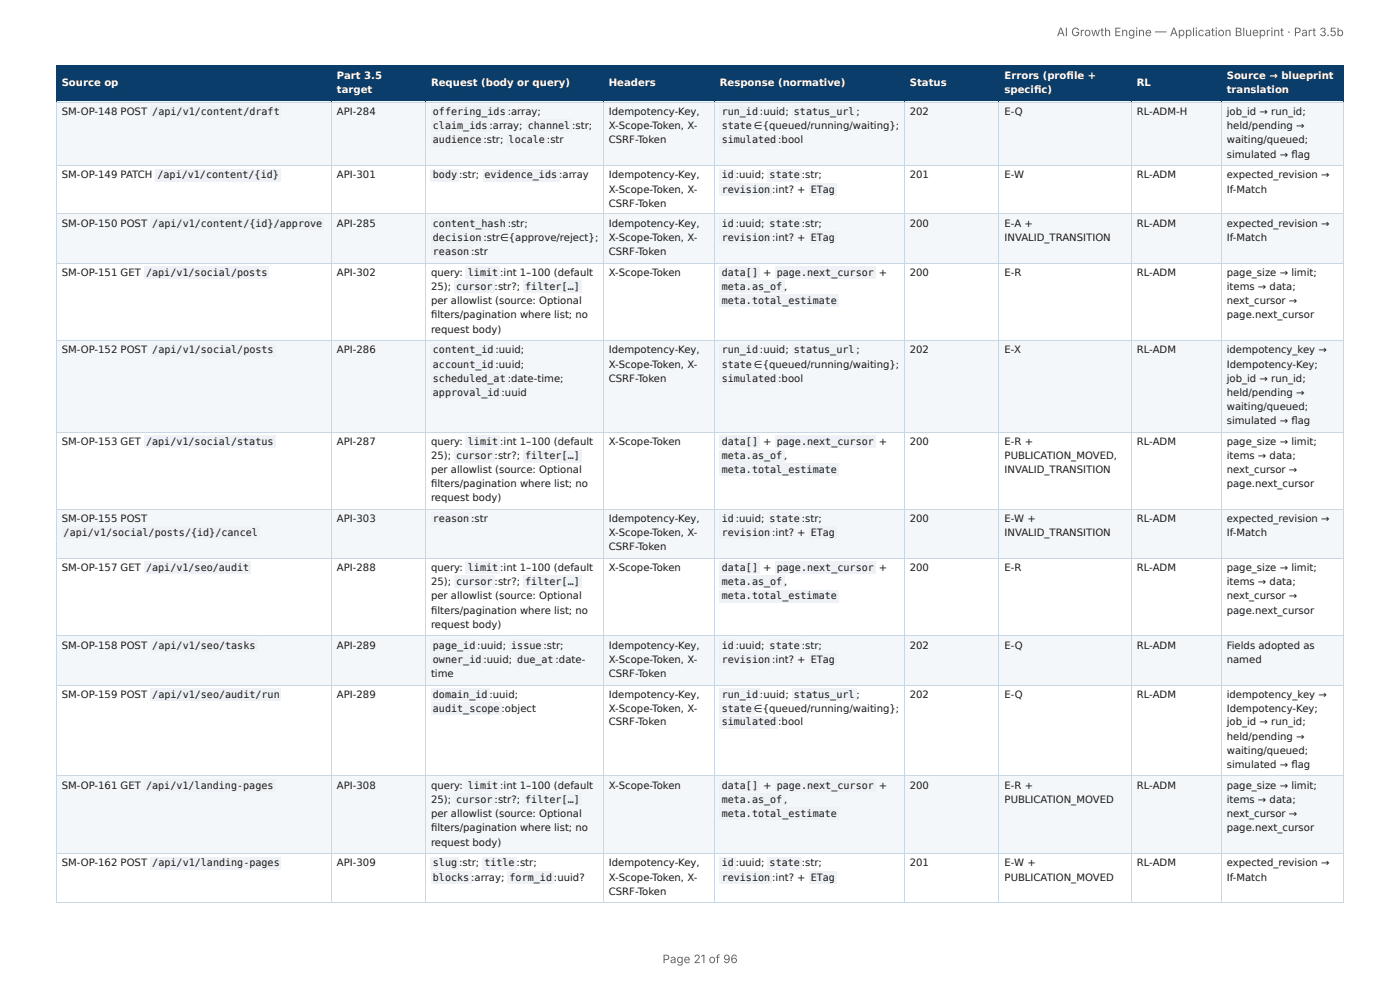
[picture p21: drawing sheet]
<svg xmlns="http://www.w3.org/2000/svg" width="297mm" height="210mm" viewBox="0 0 297 210" stroke-linecap="round" stroke-linejoin="round" font-family="sans-serif">
<defs><g id="words">
<g font-size="2.5" fill="#666">
<text x="224.5" y="7.7">AI Growth Engine — Application Blueprint · Part 3.5b</text>
<text x="140.7" y="204.5">Page 21 of 96</text>
</g>
<g font-size="2.1" fill="#fff">
<text x="71.6" y="16.8">Part 3.5</text>
<text x="213.4" y="16.8">Errors (profi le +</text>
<text x="260.6" y="16.8">Source → blueprint</text>
<text x="13.1" y="18.2">Source op</text>
<text x="71.6" y="19.8">target</text>
<text x="91.5" y="18.2">Request (body or query)</text>
<text x="129.3" y="18.2">Headers</text>
<text x="152.9" y="18.2">Response (normative)</text>
<text x="193.2" y="18.2">Status</text>
<text x="213.4" y="19.8">specifi c)</text>
<text x="241.5" y="18.2">RL</text>
<text x="260.6" y="19.8">translation</text>
</g>
<g font-size="2.1" fill="#1a1a1a">
<text x="13.1" y="24.4">SM-OP-148 POST</text>
<text x="32.4" y="24.4">/api/v1/content/draft</text>
<text x="71.6" y="24.4">API-284</text>
<text x="91.9" y="24.4">offering_ids</text>
<text x="91.9" y="27.4">claim_ids</text>
<text x="104" y="27.4">:array;</text>
<text x="107.8" y="24.4">:array;</text>
<text x="112.1" y="27.4">channel</text>
<text x="121.5" y="27.4">:str;</text>
<text x="129.3" y="24.4">Idempotency-Key,</text>
<text x="129.3" y="27.4">X-Scope-Token, X-</text>
<text x="153.3" y="24.4">run_id :uuid;</text>
<text x="153.3" y="27.4">state ∈{queued/running/waiting};</text>
<text x="168.6" y="24.4">status_url ;</text>
<text x="193.2" y="24.4">202</text>
<text x="213.4" y="24.4">E-Q</text>
<text x="241.5" y="24.4">RL-ADM-H</text>
<text x="260.6" y="24.4">job_id → run_id;</text>
<text x="260.6" y="27.4">held/pending →</text>
<text x="91.9" y="30.4">audience :str;</text>
<text x="108" y="30.4">locale :str</text>
<text x="129.3" y="30.4">CSRF-Token</text>
<text x="153.3" y="30.4">simulated</text>
<text x="165.3" y="30.4">:bool</text>
<text x="260.6" y="30.4">waiting/queued;</text>
<text x="260.6" y="33.5">simulated → fl ag</text>
<text x="13.1" y="37.9">SM-OP-149 PATCH</text>
<text x="33.4" y="37.9">/api/v1/content/{id}</text>
<text x="71.6" y="37.9">API-301</text>
<text x="91.9" y="37.9">body :str;</text>
<text x="102.9" y="37.9">evidence_ids :array</text>
<text x="129.3" y="37.9">Idempotency-Key,</text>
<text x="129.3" y="40.9">X-Scope-Token, X-</text>
<text x="153.3" y="37.9">id</text>
<text x="153.3" y="40.9">revision :int? +</text>
<text x="156.3" y="37.9">:uuid;</text>
<text x="163.5" y="37.9">state</text>
<text x="170.3" y="37.9">:str;</text>
<text x="172.2" y="40.9">ETag</text>
<text x="193.2" y="37.9">201</text>
<text x="213.4" y="37.9">E-W</text>
<text x="241.5" y="37.9">RL-ADM</text>
<text x="260.6" y="37.9">expected_revision →</text>
<text x="260.6" y="40.9">If-Match</text>
<text x="129.3" y="43.9">CSRF-Token</text>
<text x="13.1" y="48.1">SM-OP-150 POST</text>
<text x="32.4" y="48.1">/api/v1/content/{id}/approve</text>
<text x="71.6" y="48.1">API-285</text>
<text x="91.9" y="48.1">content_hash</text>
<text x="91.9" y="51.1">decision :str∈{approve/reject};</text>
<text x="107.8" y="48.1">:str;</text>
<text x="129.3" y="48.1">Idempotency-Key,</text>
<text x="129.3" y="51.1">X-Scope-Token, X-</text>
<text x="153.3" y="48.1">id</text>
<text x="153.3" y="51.1">revision :int? +</text>
<text x="156.3" y="48.1">:uuid;</text>
<text x="163.5" y="48.1">state</text>
<text x="170.3" y="48.1">:str;</text>
<text x="172.2" y="51.1">ETag</text>
<text x="193.2" y="48.1">200</text>
<text x="213.4" y="48.1">E-A +</text>
<text x="213.4" y="51.1">INVALID_TRANSITION</text>
<text x="241.5" y="48.1">RL-ADM</text>
<text x="260.6" y="48.1">expected_revision →</text>
<text x="260.6" y="51.1">If-Match</text>
<text x="13.1" y="58.6">SM-OP-151 GET</text>
<text x="31" y="58.6">/api/v1/social/posts</text>
<text x="71.6" y="58.6">API-302</text>
<text x="91.5" y="58.6">query:</text>
<text x="91.9" y="54.2">reason :str</text>
<text x="99.4" y="58.6">limit</text>
<text x="106.2" y="58.6">:int 1–100 (default</text>
<text x="129.3" y="54.2">CSRF-Token</text>
<text x="129.3" y="58.6">X-Scope-Token</text>
<text x="153.3" y="58.6">data[]</text>
<text x="162.1" y="58.6">+</text>
<text x="165" y="58.6">page.next_cursor</text>
<text x="186.7" y="58.6">+</text>
<text x="193.2" y="58.6">200</text>
<text x="213.4" y="58.6">E-R</text>
<text x="241.5" y="58.6">RL-ADM</text>
<text x="260.6" y="58.6">page_size → limit;</text>
<text x="91.5" y="61.6">25);</text>
<text x="91.5" y="64.6">per allowlist (source: Optional</text>
<text x="96.9" y="61.6">cursor :</text>
<text x="105.8" y="61.6">str?;</text>
<text x="111.6" y="61.6">filter[…]</text>
<text x="153.3" y="61.6">meta.as_of ,</text>
<text x="153.3" y="64.6">meta.total_estimate</text>
<text x="260.6" y="61.6">items → data;</text>
<text x="260.6" y="64.6">next_cursor →</text>
<text x="91.5" y="67.6">fi lters/pagination where list; no</text>
<text x="91.5" y="70.6">request body)</text>
<text x="260.6" y="67.6">page.next_cursor</text>
<text x="13.1" y="75.1">SM-OP-152 POST</text>
<text x="32.4" y="75.1">/api/v1/social/posts</text>
<text x="71.6" y="75.1">API-286</text>
<text x="91.9" y="75.1">content_id</text>
<text x="105.2" y="75.1">:uuid;</text>
<text x="129.3" y="75.1">Idempotency-Key,</text>
<text x="153.3" y="75.1">run_id :uuid;</text>
<text x="168.6" y="75.1">status_url ;</text>
<text x="193.2" y="75.1">202</text>
<text x="213.4" y="75.1">E-X</text>
<text x="241.5" y="75.1">RL-ADM</text>
<text x="260.6" y="75.1">idempotency_key →</text>
<text x="91.9" y="78.1">account_id</text>
<text x="91.9" y="81.1">scheduled_at</text>
<text x="105.2" y="78.1">:uuid;</text>
<text x="107.8" y="81.1">:date-time;</text>
<text x="129.3" y="78.1">X-Scope-Token, X-</text>
<text x="129.3" y="81.1">CSRF-Token</text>
<text x="153.3" y="78.1">state ∈{queued/running/waiting};</text>
<text x="153.3" y="81.1">simulated</text>
<text x="165.3" y="81.1">:bool</text>
<text x="260.6" y="78.1">Idempotency-Key;</text>
<text x="260.6" y="81.1">job_id → run_id;</text>
<text x="91.9" y="84.1">approval_id :uuid</text>
<text x="260.6" y="84.1">held/pending →</text>
<text x="260.6" y="87.1">waiting/queued;</text>
<text x="13.1" y="94.5">SM-OP-153 GET</text>
<text x="31" y="94.5">/api/v1/social/status</text>
<text x="71.6" y="94.5">API-287</text>
<text x="91.5" y="94.5">query:</text>
<text x="99.4" y="94.5">limit</text>
<text x="106.2" y="94.5">:int 1–100 (default</text>
<text x="129.3" y="94.5">X-Scope-Token</text>
<text x="153.3" y="94.5">data[]</text>
<text x="162.1" y="94.5">+</text>
<text x="165" y="94.5">page.next_cursor</text>
<text x="186.7" y="94.5">+</text>
<text x="193.2" y="94.5">200</text>
<text x="213.4" y="94.5">E-R +</text>
<text x="241.5" y="94.5">RL-ADM</text>
<text x="260.6" y="90.1">simulated → fl ag</text>
<text x="260.6" y="94.5">page_size → limit;</text>
<text x="91.5" y="97.6">25);</text>
<text x="91.5" y="100.4">per allowlist (source: Optional</text>
<text x="96.9" y="97.6">cursor :</text>
<text x="105.8" y="97.6">str?;</text>
<text x="111.6" y="97.6">filter[…]</text>
<text x="153.3" y="97.6">meta.as_of ,</text>
<text x="153.3" y="100.4">meta.total_estimate</text>
<text x="213.4" y="97.6">PUBLICATION_MOVED,</text>
<text x="213.4" y="100.4">INVALID_TRANSITION</text>
<text x="260.6" y="97.6">items → data;</text>
<text x="260.6" y="100.4">next_cursor →</text>
<text x="91.5" y="103.4">fi lters/pagination where list; no</text>
<text x="91.5" y="106.4">request body)</text>
<text x="260.6" y="103.4">page.next_cursor</text>
<text x="13.1" y="110.8">SM-OP-155 POST</text>
<text x="13.5" y="113.8">/api/v1/social/posts/{id}/cancel</text>
<text x="71.6" y="110.8">API-303</text>
<text x="91.9" y="110.8">reason :str</text>
<text x="129.3" y="110.8">Idempotency-Key,</text>
<text x="129.3" y="113.8">X-Scope-Token, X-</text>
<text x="153.3" y="110.8">id</text>
<text x="153.3" y="113.8">revision :int? +</text>
<text x="156.3" y="110.8">:uuid;</text>
<text x="163.5" y="110.8">state</text>
<text x="170.3" y="110.8">:str;</text>
<text x="172.2" y="113.8">ETag</text>
<text x="193.2" y="110.8">200</text>
<text x="213.4" y="110.8">E-W +</text>
<text x="213.4" y="113.8">INVALID_TRANSITION</text>
<text x="241.5" y="110.8">RL-ADM</text>
<text x="260.6" y="110.8">expected_revision →</text>
<text x="260.6" y="113.8">If-Match</text>
<text x="129.3" y="116.9">CSRF-Token</text>
<text x="13.1" y="121.3">SM-OP-157 GET</text>
<text x="31" y="121.3">/api/v1/seo/audit</text>
<text x="71.6" y="121.3">API-288</text>
<text x="91.5" y="121.3">query:</text>
<text x="91.5" y="124.3">25);</text>
<text x="96.9" y="124.3">cursor :</text>
<text x="99.4" y="121.3">limit</text>
<text x="105.8" y="124.3">str?;</text>
<text x="106.2" y="121.3">:int 1–100 (default</text>
<text x="111.6" y="124.3">filter[…]</text>
<text x="129.3" y="121.3">X-Scope-Token</text>
<text x="153.3" y="121.3">data[]</text>
<text x="153.3" y="124.3">meta.as_of ,</text>
<text x="162.1" y="121.3">+</text>
<text x="165" y="121.3">page.next_cursor</text>
<text x="186.7" y="121.3">+</text>
<text x="193.2" y="121.3">200</text>
<text x="213.4" y="121.3">E-R</text>
<text x="241.5" y="121.3">RL-ADM</text>
<text x="260.6" y="121.3">page_size → limit;</text>
<text x="260.6" y="124.3">items → data;</text>
<text x="91.5" y="127.3">per allowlist (source: Optional</text>
<text x="91.5" y="130.3">fi lters/pagination where list; no</text>
<text x="153.3" y="127.3">meta.total_estimate</text>
<text x="260.6" y="127.3">next_cursor →</text>
<text x="260.6" y="130.3">page.next_cursor</text>
<text x="13.1" y="137.8">SM-OP-158 POST</text>
<text x="32.4" y="137.8">/api/v1/seo/tasks</text>
<text x="71.6" y="137.8">API-289</text>
<text x="91.5" y="133.3">request body)</text>
<text x="91.9" y="137.8">page_id</text>
<text x="101.4" y="137.8">:uuid;</text>
<text x="108.6" y="137.8">issue</text>
<text x="115.4" y="137.8">:str;</text>
<text x="129.3" y="137.8">Idempotency-Key,</text>
<text x="153.3" y="137.8">id</text>
<text x="156.3" y="137.8">:uuid;</text>
<text x="163.5" y="137.8">state</text>
<text x="170.3" y="137.8">:str;</text>
<text x="193.2" y="137.8">202</text>
<text x="213.4" y="137.8">E-Q</text>
<text x="241.5" y="137.8">RL-ADM</text>
<text x="260.6" y="137.8">Fields adopted as</text>
<text x="91.5" y="143.8">time</text>
<text x="91.9" y="140.8">owner_id :uuid;</text>
<text x="109.9" y="140.8">due_at :date-</text>
<text x="129.3" y="140.8">X-Scope-Token, X-</text>
<text x="129.3" y="143.8">CSRF-Token</text>
<text x="153.3" y="140.8">revision :int? +</text>
<text x="172.2" y="140.8">ETag</text>
<text x="260.6" y="140.8">named</text>
<text x="13.1" y="148.2">SM-OP-159 POST</text>
<text x="32.4" y="148.2">/api/v1/seo/audit/run</text>
<text x="71.6" y="148.2">API-289</text>
<text x="91.9" y="148.2">domain_id</text>
<text x="104" y="148.2">:uuid;</text>
<text x="129.3" y="148.2">Idempotency-Key,</text>
<text x="153.3" y="148.2">run_id :uuid;</text>
<text x="168.6" y="148.2">status_url ;</text>
<text x="193.2" y="148.2">202</text>
<text x="213.4" y="148.2">E-Q</text>
<text x="241.5" y="148.2">RL-ADM</text>
<text x="260.6" y="148.2">idempotency_key →</text>
<text x="91.9" y="151.2">audit_scope :object</text>
<text x="129.3" y="151.2">X-Scope-Token, X-</text>
<text x="129.3" y="154">CSRF-Token</text>
<text x="153.3" y="151.2">state ∈{queued/running/waiting};</text>
<text x="153.3" y="154">simulated</text>
<text x="165.3" y="154">:bool</text>
<text x="260.6" y="151.2">Idempotency-Key;</text>
<text x="260.6" y="154">job_id → run_id;</text>
<text x="260.6" y="157">held/pending →</text>
<text x="260.6" y="160.1">waiting/queued;</text>
<text x="13.1" y="167.5">SM-OP-161 GET</text>
<text x="31" y="167.5">/api/v1/landing-pages</text>
<text x="71.6" y="167.5">API-308</text>
<text x="91.5" y="167.5">query:</text>
<text x="99.4" y="167.5">limit</text>
<text x="106.2" y="167.5">:int 1–100 (default</text>
<text x="129.3" y="167.5">X-Scope-Token</text>
<text x="153.3" y="167.5">data[]</text>
<text x="162.1" y="167.5">+</text>
<text x="165" y="167.5">page.next_cursor</text>
<text x="186.7" y="167.5">+</text>
<text x="193.2" y="167.5">200</text>
<text x="213.4" y="167.5">E-R +</text>
<text x="241.5" y="167.5">RL-ADM</text>
<text x="260.6" y="163.1">simulated → fl ag</text>
<text x="260.6" y="167.5">page_size → limit;</text>
<text x="91.5" y="170.5">25);</text>
<text x="91.5" y="173.5">per allowlist (source: Optional</text>
<text x="96.9" y="170.5">cursor :</text>
<text x="105.8" y="170.5">str?;</text>
<text x="111.6" y="170.5">filter[…]</text>
<text x="153.3" y="170.5">meta.as_of ,</text>
<text x="153.3" y="173.5">meta.total_estimate</text>
<text x="213.4" y="170.5">PUBLICATION_MOVED</text>
<text x="260.6" y="170.5">items → data;</text>
<text x="260.6" y="173.5">next_cursor →</text>
<text x="91.5" y="176.5">fi lters/pagination where list; no</text>
<text x="91.5" y="179.6">request body)</text>
<text x="260.6" y="176.5">page.next_cursor</text>
<text x="13.1" y="184">SM-OP-162 POST</text>
<text x="32.4" y="184">/api/v1/landing-pages</text>
<text x="71.6" y="184">API-309</text>
<text x="91.9" y="184">slug :str;</text>
<text x="102.9" y="184">title :str;</text>
<text x="129.3" y="184">Idempotency-Key,</text>
<text x="153.3" y="184">id</text>
<text x="156.3" y="184">:uuid;</text>
<text x="163.5" y="184">state</text>
<text x="170.3" y="184">:str;</text>
<text x="193.2" y="184">201</text>
<text x="213.4" y="184">E-W +</text>
<text x="241.5" y="184">RL-ADM</text>
<text x="260.6" y="184">expected_revision →</text>
<text x="91.9" y="187">blocks :array;</text>
<text x="108.2" y="187">form_id</text>
<text x="117.7" y="187">:uuid?</text>
<text x="129.3" y="187">X-Scope-Token, X-</text>
<text x="129.3" y="190">CSRF-Token</text>
<text x="153.3" y="187">revision :int? +</text>
<text x="172.2" y="187">ETag</text>
<text x="213.4" y="187">PUBLICATION_MOVED</text>
<text x="260.6" y="187">If-Match</text>
</g>
</g></defs>
<g fill="#0b3d6b">
<path d="M12.1 14h58.3v7.6h-58.3z"/>
<path d="M70.4 14h20.1v7.6h-20.1z"/>
<path d="M90.5 14h37.8v7.6h-37.8z"/>
<path d="M128.3 14h23.5v7.6h-23.5z"/>
<path d="M151.8 14h40.4v7.6h-40.4z"/>
<path d="M192.2 14h20.1v7.6h-20.1z"/>
<path d="M212.3 14h28.1v7.6h-28.1z"/>
<path d="M240.4 14h19.1v7.6h-19.1z"/>
<path d="M259.5 14h25.9v7.6h-25.9z"/>
</g>
<g fill="#f4f7fa">
<path d="M12.1 21.6h58.3v13.5h-58.3z"/>
<path d="M70.4 21.6h20.1v13.5h-20.1z"/>
<path d="M90.5 21.6h37.8v13.5h-37.8z"/>
<path d="M128.3 21.6h23.5v13.5h-23.5z"/>
<path d="M151.8 21.6h40.4v13.5h-40.4z"/>
<path d="M192.2 21.6h20.1v13.5h-20.1z"/>
<path d="M212.3 21.6h28.1v13.5h-28.1z"/>
<path d="M240.4 21.6h19.1v13.5h-19.1z"/>
<path d="M259.5 21.6h25.9v13.5h-25.9z"/>
<path d="M12.1 45.5h58.3v10.5h-58.3z"/>
<path d="M70.4 45.5h20.1v10.5h-20.1z"/>
<path d="M90.5 45.5h37.8v10.5h-37.8z"/>
<path d="M128.3 45.5h23.5v10.5h-23.5z"/>
<path d="M151.8 45.5h40.4v10.5h-40.4z"/>
<path d="M192.2 45.5h20.1v10.5h-20.1z"/>
<path d="M212.3 45.5h28.1v10.5h-28.1z"/>
<path d="M240.4 45.5h19.1v10.5h-19.1z"/>
<path d="M259.5 45.5h25.9v10.5h-25.9z"/>
<path d="M12.1 72.2h58.3v19.5h-58.3z"/>
<path d="M70.4 72.2h20.1v19.5h-20.1z"/>
<path d="M90.5 72.2h37.8v19.5h-37.8z"/>
<path d="M128.3 72.2h23.5v19.5h-23.5z"/>
<path d="M151.8 72.2h40.4v19.5h-40.4z"/>
<path d="M192.2 72.2h20.1v19.5h-20.1z"/>
<path d="M212.3 72.2h28.1v19.5h-28.1z"/>
<path d="M240.4 72.2h19.1v19.5h-19.1z"/>
<path d="M259.5 72.2h25.9v19.5h-25.9z"/>
<path d="M12.1 108.2h58.3v10.5h-58.3z"/>
<path d="M70.4 108.2h20.1v10.5h-20.1z"/>
<path d="M90.5 108.2h37.8v10.5h-37.8z"/>
<path d="M128.3 108.2h23.5v10.5h-23.5z"/>
<path d="M151.8 108.2h40.4v10.5h-40.4z"/>
<path d="M192.2 108.2h20.1v10.5h-20.1z"/>
<path d="M212.3 108.2h28.1v10.5h-28.1z"/>
<path d="M240.4 108.2h19.1v10.5h-19.1z"/>
<path d="M259.5 108.2h25.9v10.5h-25.9z"/>
<path d="M12.1 134.9h58.3v10.5h-58.3z"/>
<path d="M70.4 134.9h20.1v10.5h-20.1z"/>
<path d="M90.5 134.9h37.8v10.5h-37.8z"/>
<path d="M128.3 134.9h23.5v10.5h-23.5z"/>
<path d="M151.8 134.9h40.4v10.5h-40.4z"/>
<path d="M192.2 134.9h20.1v10.5h-20.1z"/>
<path d="M212.3 134.9h28.1v10.5h-28.1z"/>
<path d="M240.4 134.9h19.1v10.5h-19.1z"/>
<path d="M259.5 134.9h25.9v10.5h-25.9z"/>
<path d="M12.1 164.9h58.3v16.3h-58.3z"/>
<path d="M70.4 164.9h20.1v16.3h-20.1z"/>
<path d="M90.5 164.9h37.8v16.3h-37.8z"/>
<path d="M128.3 164.9h23.5v16.3h-23.5z"/>
<path d="M151.8 164.9h40.4v16.3h-40.4z"/>
<path d="M192.2 164.9h20.1v16.3h-20.1z"/>
<path d="M212.3 164.9h28.1v16.3h-28.1z"/>
<path d="M240.4 164.9h19.1v16.3h-19.1z"/>
<path d="M259.5 164.9h25.9v16.3h-25.9z"/>
</g>
<path d="M11.9 13.9h273.5M12 13.8v8M70.5 13.8v8M90.4 13.8v8M128.2 13.8v8M151.7 13.8v8M192.1 13.8v8M212.2 13.8v8M240.3 13.8v8M259.4 13.8v8M285.3 13.8v8M11.9 21.7h273.5" fill="none" stroke="#0b3d6b" stroke-width=".21"/>
<g fill="none" stroke="#c9d6e3" stroke-width=".21">
<path d="M11.9 21.7h273.5M11.9 35.2h273.5M12 21.8v169.8M70.5 21.8v169.8M90.4 21.8v169.8M128.2 21.8v169.8M151.7 21.8v169.8M192.1 21.8v169.8M212.2 21.8v169.8M240.3 21.8v169.8M259.4 21.8v169.8M285.3 21.8v169.8"/>
<path d="M11.9 45.4h273.5M11.9 55.9h273.5M11.9 72.3h273.5M11.9 91.8h273.5M11.9 108.1h273.5M11.9 118.6h273.5M11.9 135h273.5M11.9 145.5h273.5M11.9 164.8h273.5M11.9 181.3h273.5M11.9 191.7h273.5"/>
</g>
<g fill="#eef2f6">
<path d="M32 22.4h27.7v2.6h-27.7z"/>
<path d="M91.5 22.4h16.3v2.6h-16.3z"/>
<path d="M91.5 25.4h12.4v2.6h-12.4z"/>
<path d="M111.8 25.4h9.6v2.6h-9.6z"/>
<path d="M91.5 28.4h11.2v2.6h-11.2z"/>
<path d="M107.6 28.4h8.6v2.6h-8.6z"/>
<path d="M152.8 22.4h8.6v2.6h-8.6z"/>
<path d="M168.3 22.4h13.6v2.6h-13.6z"/>
<path d="M152.8 25.4h7.4v2.6h-7.4z"/>
<path d="M152.8 28.4h12.4v2.6h-12.4z"/>
<path d="M33 35.9h26.7v2.6h-26.7z"/>
<path d="M91.5 35.9h6v2.6h-6z"/>
<path d="M102.5 35.9h16.3v2.6h-16.3z"/>
<path d="M152.8 35.9h3.4v2.6h-3.4z"/>
<path d="M163 35.9h7.3v2.6h-7.3z"/>
<path d="M152.8 38.9h11.2v2.6h-11.2z"/>
<path d="M171.9 38.9h5.8v2.6h-5.8z"/>
<path d="M32 46.1h36.8v2.6h-36.8z"/>
<path d="M91.5 46.1h16.3v2.6h-16.3z"/>
<path d="M91.5 49.1h11.2v2.6h-11.2z"/>
<path d="M91.5 52.1h8.6v2.7h-8.6z"/>
<path d="M152.8 46.1h3.4v2.6h-3.4z"/>
<path d="M163 46.1h7.3v2.6h-7.3z"/>
<path d="M152.8 49.1h11.2v2.6h-11.2z"/>
<path d="M171.9 49.1h5.8v2.6h-5.8z"/>
<path d="M30.6 56.6h26.5v2.6h-26.5z"/>
<path d="M98.9 56.6h7.3v2.6h-7.3z"/>
<path d="M96.5 59.6h8.7v2.6h-8.7z"/>
<path d="M111.2 59.6h12.4v2.6h-12.4z"/>
<path d="M152.8 56.6h8.6v2.6h-8.6z"/>
<path d="M164.6 56.6h21.3v2.6h-21.3z"/>
<path d="M152.8 59.6h13.8v2.6h-13.8z"/>
<path d="M152.8 62.6h25.3v2.6h-25.3z"/>
<path d="M32 73h26.5v2.7h-26.5z"/>
<path d="M91.5 73h13.7v2.7h-13.7z"/>
<path d="M91.5 76.1h13.7v2.6h-13.7z"/>
<path d="M91.5 79.1h16.3v2.6h-16.3z"/>
<path d="M91.5 82.1h15.1v2.6h-15.1z"/>
<path d="M152.8 73h8.6v2.7h-8.6z"/>
<path d="M168.3 73h13.6v2.7h-13.6z"/>
<path d="M152.8 76.1h7.4v2.6h-7.4z"/>
<path d="M152.8 79.1h12.4v2.6h-12.4z"/>
<path d="M30.6 92.5h27.9v2.6h-27.9z"/>
<path d="M98.9 92.5h7.3v2.6h-7.3z"/>
<path d="M96.5 95.6h8.7v2.6h-8.7z"/>
<path d="M111.2 95.6h12.4v2.6h-12.4z"/>
<path d="M152.8 92.5h8.6v2.6h-8.6z"/>
<path d="M164.6 92.5h21.3v2.6h-21.3z"/>
<path d="M152.8 95.6h13.8v2.6h-13.8z"/>
<path d="M152.8 98.4h25.3v2.6h-25.3z"/>
<path d="M13.1 111.8h42v2.6h-42z"/>
<path d="M91.5 108.8h8.6v2.6h-8.6z"/>
<path d="M152.8 108.8h3.4v2.6h-3.4z"/>
<path d="M163 108.8h7.3v2.6h-7.3z"/>
<path d="M152.8 111.8h11.2v2.6h-11.2z"/>
<path d="M171.9 111.8h5.8v2.6h-5.8z"/>
<path d="M30.6 119.3h22.7v2.6h-22.7z"/>
<path d="M98.9 119.3h7.3v2.6h-7.3z"/>
<path d="M96.5 122.3h8.7v2.6h-8.7z"/>
<path d="M111.2 122.3h12.4v2.6h-12.4z"/>
<path d="M152.8 119.3h8.6v2.6h-8.6z"/>
<path d="M164.6 119.3h21.3v2.6h-21.3z"/>
<path d="M152.8 122.3h13.8v2.6h-13.8z"/>
<path d="M152.8 125.3h25.3v2.6h-25.3z"/>
<path d="M32 135.7h22.7v2.7h-22.7z"/>
<path d="M91.5 135.7h9.8v2.7h-9.8z"/>
<path d="M108.2 135.7h7.2v2.7h-7.2z"/>
<path d="M91.5 138.8h11.2v2.6h-11.2z"/>
<path d="M109.4 138.8h8.6v2.6h-8.6z"/>
<path d="M152.8 135.7h3.4v2.7h-3.4z"/>
<path d="M163 135.7h7.3v2.7h-7.3z"/>
<path d="M152.8 138.8h11.2v2.6h-11.2z"/>
<path d="M171.9 138.8h5.8v2.6h-5.8z"/>
<path d="M32 146.2h27.7v2.6h-27.7z"/>
<path d="M91.5 146.2h12.4v2.6h-12.4z"/>
<path d="M91.5 149.2h15.1v2.6h-15.1z"/>
<path d="M152.8 146.2h8.6v2.6h-8.6z"/>
<path d="M168.3 146.2h13.6v2.6h-13.6z"/>
<path d="M152.8 149.2h7.4v2.6h-7.4z"/>
<path d="M152.8 152h12.4v2.6h-12.4z"/>
<path d="M30.6 165.5h27.9v2.6h-27.9z"/>
<path d="M98.9 165.5h7.3v2.6h-7.3z"/>
<path d="M96.5 168.5h8.7v2.6h-8.7z"/>
<path d="M111.2 168.5h12.4v2.6h-12.4z"/>
<path d="M152.8 165.5h8.6v2.6h-8.6z"/>
<path d="M164.6 165.5h21.3v2.6h-21.3z"/>
<path d="M152.8 168.5h13.8v2.6h-13.8z"/>
<path d="M152.8 171.5h25.3v2.6h-25.3z"/>
<path d="M32 182h27.7v2.6h-27.7z"/>
<path d="M91.5 182h6v2.6h-6z"/>
<path d="M102.5 182h7.3v2.6h-7.3z"/>
<path d="M91.5 185h8.6v2.6h-8.6z"/>
<path d="M107.8 185h9.8v2.6h-9.8z"/>
<path d="M152.8 182h3.4v2.6h-3.4z"/>
<path d="M163 182h7.3v2.6h-7.3z"/>
<path d="M152.8 185h11.2v2.6h-11.2z"/>
<path d="M171.9 185h5.8v2.6h-5.8z"/>
</g>
<use href="#words"/>
</svg>
